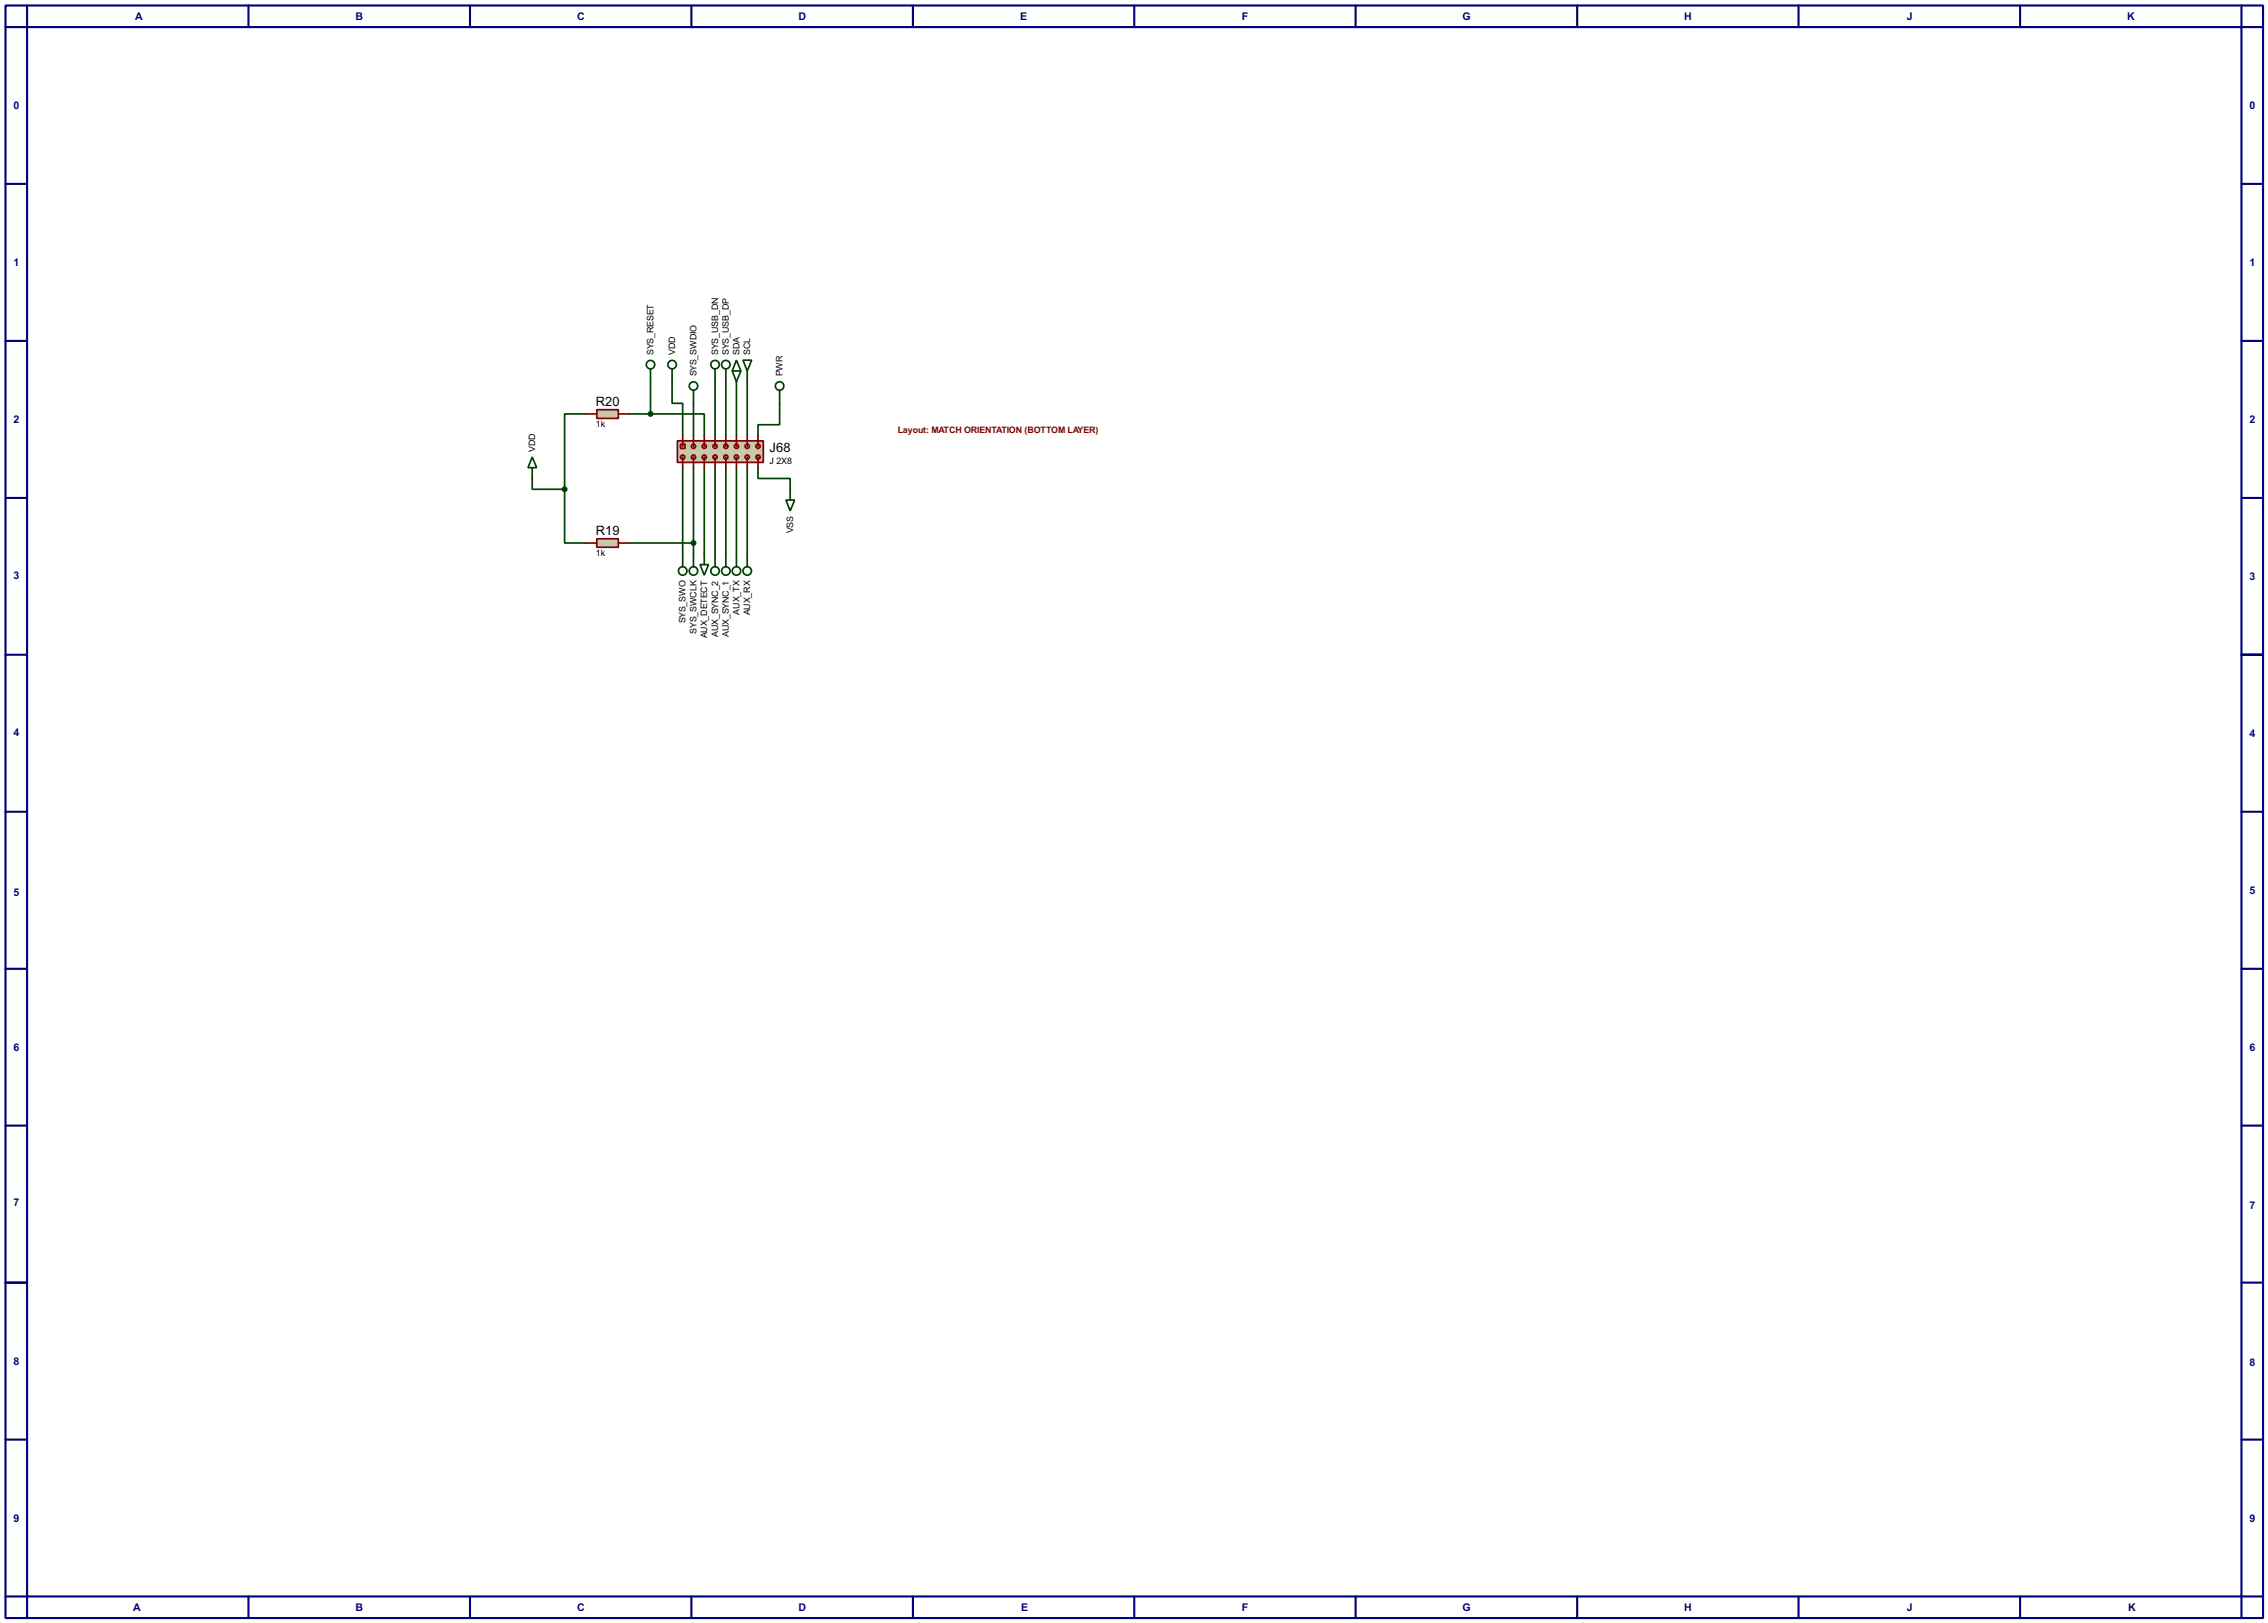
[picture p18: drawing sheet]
<svg xmlns="http://www.w3.org/2000/svg" width="536mm" height="383mm" viewBox="0 0 536 383" stroke-linecap="round" stroke-linejoin="round" font-family="sans-serif">
<defs><g id="words">
<g font-size="3.4">
<text x="140.8" y="96">R20</text>
<text x="181.9" y="106.7">J68</text>
<text x="140.8" y="126.5">R19</text>
</g>
<g font-size="2.8" fill="#000080">
<text x="32" y="4.7">A</text>
<text x="84" y="4.7">B</text>
<text x="136.4" y="4.7">C</text>
<text x="188.7" y="4.7">D</text>
<text x="241.1" y="4.7">E</text>
<text x="293.4" y="4.7">F</text>
<text x="345.6" y="4.7">G</text>
<text x="397.9" y="4.7">H</text>
<text x="450.5" y="4.7">J</text>
<text x="502.6" y="4.7">K</text>
<text x="3.2" y="25.8">0</text>
<text x="531.5" y="25.8">0</text>
<text x="3.2" y="62.8">1</text>
<text x="531.5" y="62.8">1</text>
<text x="3.2" y="100">2</text>
<text x="531.5" y="100">2</text>
<text x="3.2" y="136.8">3</text>
<text x="531.5" y="137">3</text>
<text x="3.2" y="173.9">4</text>
<text x="531.5" y="174.1">4</text>
<text x="3.2" y="211.7">5</text>
<text x="531.5" y="211.2">5</text>
<text x="3.2" y="248.3">6</text>
<text x="531.5" y="248.3">6</text>
<text x="3.2" y="284.9">7</text>
<text x="531.5" y="285.6">7</text>
<text x="3.2" y="322.5">8</text>
<text x="531.5" y="322.7">8</text>
<text x="3.2" y="359.6">9</text>
<text x="531.5" y="359.6">9</text>
<text x="31.5" y="380.6">A</text>
<text x="84" y="380.6">B</text>
<text x="136.4" y="380.6">C</text>
<text x="188.7" y="380.6">D</text>
<text x="241.3" y="380.6">E</text>
<text x="293.4" y="380.6">F</text>
<text x="345.6" y="380.6">G</text>
<text x="397.9" y="380.6">H</text>
<text x="450.5" y="380.6">J</text>
<text x="502.9" y="380.6">K</text>
</g>
<g font-size="2.4">
<text x="154.4" y="83.9" transform="rotate(-90 154.4 83.9)">SYS_RESET</text>
<text x="159.5" y="83.9" transform="rotate(-90 159.5 83.9)">VDD</text>
<text x="169.7" y="83.9" transform="rotate(-90 169.7 83.9)">SYS_USB_DN</text>
<text x="172.2" y="83.9" transform="rotate(-90 172.2 83.9)">SYS_USB_DP</text>
<text x="174.7" y="83.9" transform="rotate(-90 174.7 83.9)">SDA</text>
<text x="177.3" y="83.9" transform="rotate(-90 177.3 83.9)">SCL</text>
<text x="164.6" y="88.9" transform="rotate(-90 164.6 88.9)">SYS_SWDIO</text>
<text x="184.9" y="88.9" transform="rotate(-90 184.9 88.9)">PWR</text>
<text x="140.8" y="100.9">1k</text>
<text x="126.5" y="106.7" transform="rotate(-90 126.5 106.7)">VDD</text>
<text x="181.9" y="109.7">J 2X8</text>
<text x="187.4" y="126" transform="rotate(-90 187.4 126)">VSS</text>
<text x="140.8" y="131.4">1k</text>
<text x="162" y="147.3" transform="rotate(-90 162 147.3)">SYS_SWO</text>
<text x="164.6" y="149.7" transform="rotate(-90 164.6 149.7)">SYS_SWCLK</text>
<text x="174.7" y="145.2" transform="rotate(-90 174.7 145.2)">AUX_TX</text>
<text x="177.3" y="145.4" transform="rotate(-90 177.3 145.4)">AUX_RX</text>
<text x="167.1" y="150.9" transform="rotate(-90 167.1 150.9)">AUX_DETECT</text>
<text x="169.7" y="150.5" transform="rotate(-90 169.7 150.5)">AUX_SYNC_2</text>
<text x="172.2" y="150.5" transform="rotate(-90 172.2 150.5)">AUX_SYNC_1</text>
</g>
<text font-size="2.4" fill="#800000" x="212.1" y="102.3">Layout: MATCH ORIENTATION (BOTTOM LAYER)</text>
</g></defs>
<g fill="none" stroke="#000080" stroke-width=".5">
<path d="M1.3 1.3h533.4v381h-533.4zM6.4 6.4h523.2v370.8h-523.2zM6.4 1.3v5.1h-5.1M58.7 1.3v5.1M111.1 1.3v5.1M163.4 1.3v5.1M215.7 1.3v5.1M268 1.3v5.1M320.3 1.3v5.1M372.7 1.3v5.1M425 1.3v5.1M477.3 1.3v5.1"/>
<path d="M529.6 1.3v5.1h5.1M1.3 43.5h5.1M529.6 43.5h5.1M1.3 80.6h5.1M529.6 80.6h5.1M1.3 117.7h5.1M529.6 117.7h5.1M1.3 154.7h5.1M529.6 154.7h5.1M1.3 191.8h5.1M529.6 191.8h5.1M1.3 228.9h5.1"/>
<path d="M529.6 228.9h5.1M1.3 266h5.1M529.6 266h5.1M1.3 303.1h5.1M529.6 303.1h5.1M1.3 340.2h5.1M529.6 340.2h5.1M1.3 377.2h5.1v5.1M58.7 377.2v5.1M111.1 377.2v5.1M163.4 377.2v5.1M215.7 377.2v5.1"/>
<path d="M268 377.2v5.1M320.3 377.2v5.1M372.7 377.2v5.1M425 377.2v5.1M477.3 377.2v5.1M534.7 377.2h-5.1v5.1"/>
</g>
<g fill="none" stroke="#004000" stroke-width=".4">
<path d="M138.5 97.8h-5.1v17.8M148.6 97.8h5.1M153.7 97.8h12.7v5.1M153.7 87.2v10.6M158.8 90.2v5.1h2.5v7.6M163.9 92.3v10.6M169 90.2v12.7M171.5 90.2v12.7M174 90.2v12.7M176.6 90.2v12.7M184.2 95.3v5.1h-5.1v2.5M125.8 113.1v2.5h7.6"/>
<path d="M133.4 115.6v12.7h5.1M161.3 110.5v23.4M163.9 110.5v23.4M166.4 110.5v20.4M169 110.5v20.4M171.5 110.5v20.4M174 110.5v20.4M176.6 110.5v20.4M179.1 110.5v2.6h7.6v2.5M148.6 128.3h15.3"/>
<circle cx="153.7" cy="86.2" r="1"/>
<circle cx="163.8" cy="91.2" r="1"/>
<circle cx="161.3" cy="134.9" r="1"/>
<circle cx="163.8" cy="134.9" r="1"/>
</g>
<path d="M141 127.3h5.1v2h-5.1z" fill="#c8c8aa" stroke="#800000" stroke-width=".4"/>
<path d="M138.5 128.3h2.5M146.1 128.3h2.5" fill="none" stroke="#800000" stroke-width=".4"/>
<path d="M141 96.8h5.1v2.1h-5.1z" fill="#c8c8aa" stroke="#800000" stroke-width=".4"/>
<path d="M138.5 97.8h2.5M146.1 97.8h2.5" fill="none" stroke="#800000" stroke-width=".4"/>
<g fill="none" stroke="#004000" stroke-width=".4">
<path d="M169 87.2v3M171.5 87.2v3M184.2 92.3v3M169 130.9v3M171.5 130.9v3M174 130.9v3M176.6 130.9v3"/>
<circle cx="168.9" cy="86.2" r="1"/>
<circle cx="171.5" cy="86.2" r="1"/>
<circle cx="184.2" cy="91.2" r="1"/>
<circle cx="168.9" cy="134.9" r="1"/>
<circle cx="171.5" cy="134.9" r="1"/>
<circle cx="174" cy="134.9" r="1"/>
<circle cx="176.5" cy="134.9" r="1"/>
</g>
<circle cx="153.7" cy="97.8" r=".5" fill="#004000" stroke="#004000" stroke-width=".4"/>
<g fill="#c8c8aa" stroke="#800000" stroke-width=".4">
<path d="M160.1 104.2h20.3v5.1h-20.3z"/>
<path d="M160.8 105h1.1v1h-1.1z"/>
</g>
<g fill="#c8c8aa" stroke="#800000" stroke-width=".4">
<circle cx="163.8" cy="105.5" r=".5"/>
<circle cx="166.4" cy="105.5" r=".5"/>
<circle cx="168.9" cy="105.5" r=".5"/>
<circle cx="171.5" cy="105.5" r=".5"/>
<circle cx="161.3" cy="108" r=".5"/>
<circle cx="163.8" cy="108" r=".5"/>
<circle cx="166.4" cy="108" r=".5"/>
<circle cx="168.9" cy="108" r=".5"/>
<circle cx="171.5" cy="108" r=".5"/>
<circle cx="174" cy="105.5" r=".5"/>
<circle cx="176.5" cy="105.5" r=".5"/>
<circle cx="179.1" cy="105.5" r=".5"/>
<circle cx="174" cy="108" r=".5"/>
<circle cx="176.5" cy="108" r=".5"/>
<circle cx="179.1" cy="108" r=".5"/>
</g>
<g fill="none" stroke="#800000" stroke-width=".4">
<path d="M161.3 102.9v2.6M161.3 108v2.5M163.9 102.9v2.6M163.9 108v2.5M166.4 102.9v2.6M166.4 108v2.5M169 102.9v2.6M169 108v2.5M171.5 102.9v2.6M171.5 108v2.5M174 102.9v2.6M174 108v2.5"/>
<path d="M176.6 102.9v2.6M176.6 108v2.5M179.1 102.9v2.6M179.1 108v2.5"/>
</g>
<g fill="none" stroke="#004000" stroke-width=".4">
<path d="M158.8 87.2v3M173 87.7l1 2.5 1.1-2.5M174 85.1l1.1 2.6h-2.1zM175.6 85.1h2l-1 2.6zM176.6 87.7v2.5M125.8 108l1 2.5h-2zM125.8 110.5v2.6M185.7 118.2h2.1l-1.1 2.5zM186.7 115.6v2.6M165.4 133.4h2l-1 2.5zM166.4 130.9v2.5"/>
<circle cx="158.8" cy="86.2" r="1"/>
</g>
<g fill="#004000" stroke="#004000" stroke-width=".4">
<circle cx="163.8" cy="128.3" r=".5"/>
<circle cx="133.4" cy="115.6" r=".5"/>
</g>
<use href="#words"/>
</svg>
